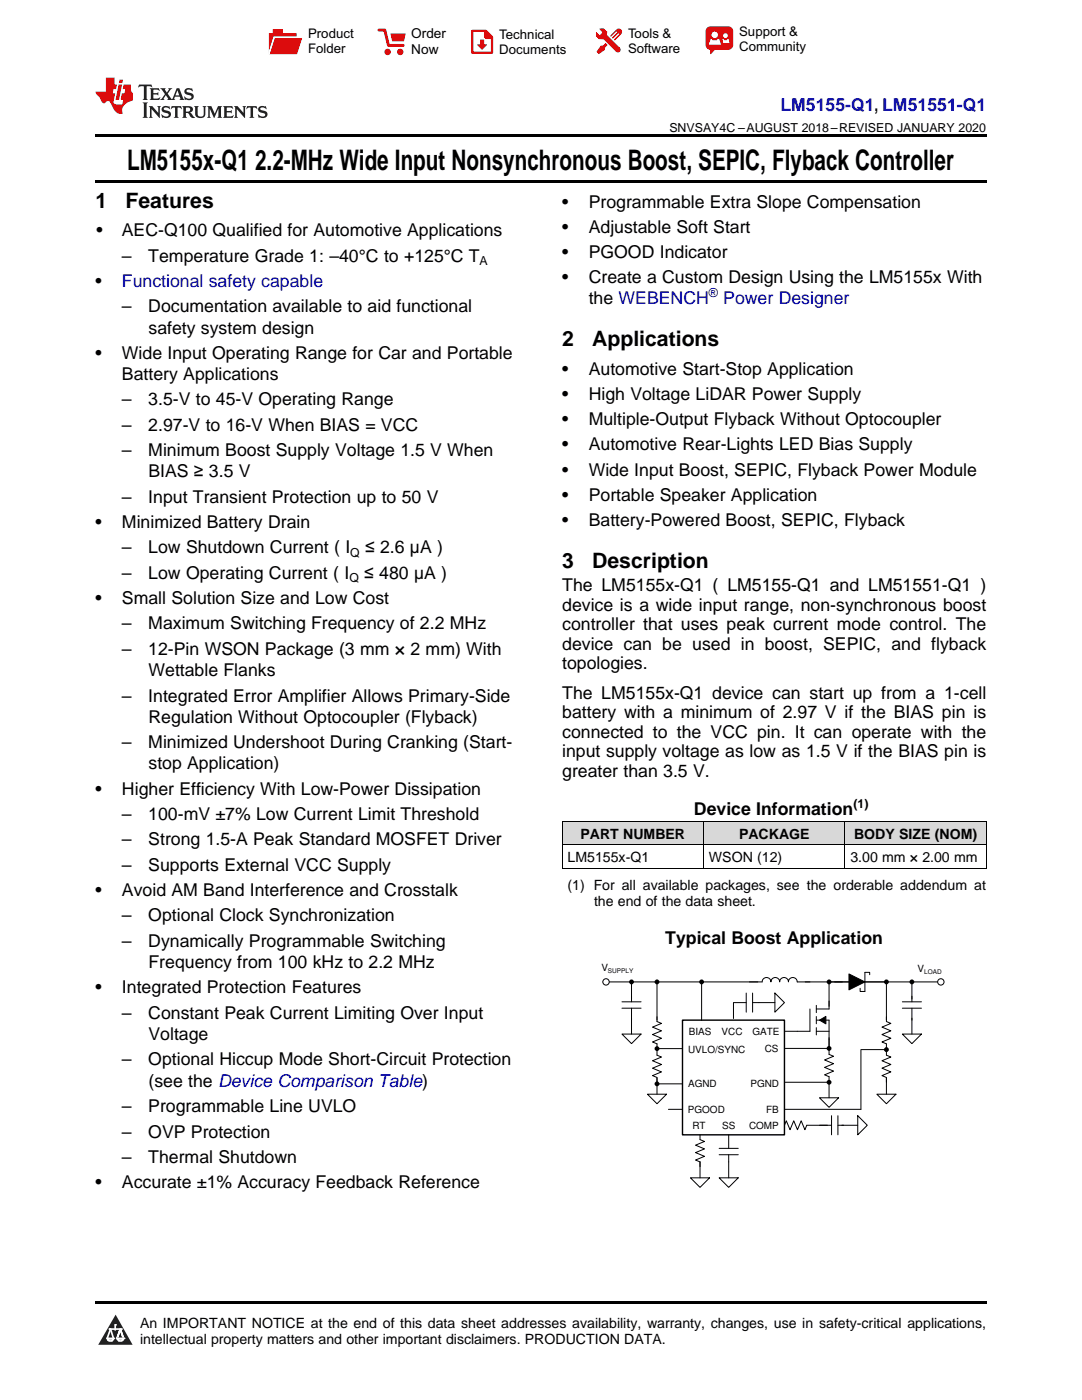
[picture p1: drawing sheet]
<svg xmlns="http://www.w3.org/2000/svg" width="216mm" height="279mm" viewBox="0 0 216 279" stroke-linecap="round" stroke-linejoin="round" font-family="sans-serif">
<defs><g id="words">
<g font-size="5.6">
<text x="25.4" y="33.9">LM5155x-Q1</text>
<text x="50.9" y="33.9">2.2-MHz Wide Input Nonsynchronous Boost, SEPIC, Flyback Controller</text>
</g>
<g font-size="4.2">
<text x="19" y="41.5">1</text>
<text x="25" y="41.5">Features</text>
<text x="112.2" y="69.1">2</text>
<text x="118.2" y="69.1">Applications</text>
<text x="112.2" y="113.3">3</text>
<text x="118.2" y="113.3">Description</text>
</g>
<text font-size="3.5" fill="#00f" x="155.7" y="22.2">LM5155-Q1, LM51551-Q1</text>
<g font-size="3.5">
<text x="112.2" y="41.5">•</text>
<text x="117.5" y="41.5">Programmable Extra Slope Compensation</text>
<text x="19.2" y="47.2">•</text>
<text x="24.3" y="47.2">AEC-Q100 Qualified for Automotive Applications</text>
<text x="112.2" y="46.5">•</text>
<text x="117.5" y="46.5">Adjustable Soft Start</text>
<text x="24.3" y="52.2">–</text>
<text x="29.6" y="52.2">Temperature Grade 1: –40°C to +125°C T</text>
<text x="112.2" y="51.5">•</text>
<text x="117.5" y="51.5">PGOOD Indicator</text>
<text x="19" y="57.3">•</text>
<text x="112.2" y="56.5">•</text>
<text x="117.5" y="56.5">Create a Custom Design Using the LM5155x With</text>
<text x="24.3" y="62.3">–</text>
<text x="29.6" y="62.3">Documentation available to aid functional</text>
<text x="117.5" y="60.7">the WEBENCH</text>
<text x="19" y="71.6">•</text>
<text x="24.3" y="71.6">Wide Input Operating Range for Car and Portable</text>
<text x="29.6" y="66.6">safety system design</text>
<text x="24.3" y="75.8">Battery Applications</text>
<text x="112.2" y="74.9">•</text>
<text x="117.5" y="74.9">Automotive Start-Stop Application</text>
<text x="24.3" y="80.9">–</text>
<text x="29.6" y="80.9">3.5-V to 45-V Operating Range</text>
<text x="112.2" y="79.9">•</text>
<text x="117.5" y="79.9">High Voltage LiDAR Power Supply</text>
<text x="24.3" y="86">–</text>
<text x="29.6" y="86">2.97-V to 16-V When BIAS = VCC</text>
<text x="112.2" y="84.9">•</text>
<text x="112.2" y="89.9">•</text>
<text x="117.5" y="84.9">Multiple-Output Flyback Without Optocoupler</text>
<text x="117.5" y="89.9">Automotive Rear-Lights LED Bias Supply</text>
<text x="24.3" y="91.1">–</text>
<text x="29.6" y="91.1">Minimum Boost Supply Voltage 1.5 V When</text>
<text x="29.6" y="95.3">BIAS ≥ 3.5 V</text>
<text x="112.2" y="94.9">•</text>
<text x="117.5" y="94.9">Wide Input Boost, SEPIC, Flyback Power Module</text>
<text x="24.3" y="100.4">–</text>
<text x="29.6" y="100.4">Input Transient Protection up to 50 V</text>
<text x="112.2" y="99.9">•</text>
<text x="117.5" y="99.9">Portable Speaker Application</text>
<text x="19" y="105.4">•</text>
<text x="24.3" y="105.4">Minimized Battery Drain</text>
<text x="112.2" y="104.9">•</text>
<text x="117.5" y="104.9">Battery-Powered Boost, SEPIC, Flyback</text>
<text x="24.3" y="110.5">–</text>
<text x="29.6" y="110.5">Low Shutdown Current ( I</text>
<text x="72.8" y="110.5">≤ 2.6 µA )</text>
<text x="24.3" y="115.5">–</text>
<text x="29.6" y="115.5">Low Operating Current ( I</text>
<text x="72.7" y="115.5">≤ 480 µA )</text>
<text x="112.2" y="118">The LM5155x-Q1 ( LM5155-Q1 and LM51551-Q1 )</text>
<text x="19" y="120.5">•</text>
<text x="24.3" y="120.5">Small Solution Size and Low Cost</text>
<text x="24.3" y="125.6">–</text>
<text x="29.6" y="125.6">Maximum Switching Frequency of 2.2 MHz</text>
<text x="112.2" y="121.9">device is a wide input range, non-synchronous boost</text>
<text x="112.2" y="125.8">controller that uses peak current mode control. The</text>
<text x="24.3" y="130.7">–</text>
<text x="29.6" y="130.7">12-Pin WSON Package (3 mm × 2 mm) With</text>
<text x="112.2" y="129.6">device can be used in boost, SEPIC, and flyback</text>
<text x="29.6" y="134.9">Wettable Flanks</text>
<text x="112.2" y="133.5">topologies.</text>
<text x="24.3" y="140">–</text>
<text x="29.6" y="140">Integrated Error Amplifier Allows Primary-Side</text>
<text x="112.2" y="139.5">The LM5155x-Q1 device can start up from a 1-cell</text>
<text x="112.2" y="143.4">battery with a minimum of 2.97 V if the BIAS pin is</text>
<text x="24.3" y="149.3">–</text>
<text x="29.6" y="149.3">Minimized Undershoot During Cranking (Start-</text>
<text x="29.6" y="144.3">Regulation Without Optocoupler (Flyback)</text>
<text x="112.2" y="147.2">connected to the VCC pin. It can operate with the</text>
<text x="29.6" y="153.6">stop Application)</text>
<text x="112.2" y="151.1">input supply voltage as low as 1.5 V if the BIAS pin is</text>
<text x="112.2" y="155">greater than 3.5 V.</text>
<text x="19" y="158.6">•</text>
<text x="24.3" y="158.6">Higher Efficiency With Low-Power Dissipation</text>
<text x="24.3" y="163.7">–</text>
<text x="29.6" y="163.7">100-mV ±7% Low Current Limit Threshold</text>
<text x="138.5" y="162.7">Device Information</text>
<text x="24.3" y="168.7">–</text>
<text x="24.3" y="173.8">–</text>
<text x="29.6" y="168.7">Strong 1.5-A Peak Standard MOSFET Driver</text>
<text x="29.6" y="173.8">Supports External VCC Supply</text>
<text x="19" y="178.8">•</text>
<text x="24.3" y="178.8">Avoid AM Band Interference and Crosstalk</text>
<text x="24.3" y="183.9">–</text>
<text x="29.6" y="183.9">Optional Clock Synchronization</text>
<text x="24.3" y="189">–</text>
<text x="29.6" y="189">Dynamically Programmable Switching</text>
<text x="132.8" y="188.5">Typical Boost Application</text>
<text x="29.6" y="193.2">Frequency from 100 kHz to 2.2 MHz</text>
<text x="19" y="198.2">•</text>
<text x="24.3" y="198.2">Integrated Protection Features</text>
<text x="24.3" y="203.3">–</text>
<text x="29.6" y="203.3">Constant Peak Current Limiting Over Input</text>
<text x="29.6" y="207.5">Voltage</text>
<text x="24.3" y="212.6">–</text>
<text x="29.6" y="212.6">Optional Hiccup Mode Short-Circuit Protection</text>
<text x="24.3" y="221.9">–</text>
<text x="29.6" y="221.9">Programmable Line UVLO</text>
<text x="29.6" y="216.9">(see the Device Comparison Table)</text>
<text x="24.3" y="227">–</text>
<text x="29.6" y="227">OVP Protection</text>
<text x="24.3" y="232.1">–</text>
<text x="29.6" y="232.1">Thermal Shutdown</text>
<text x="19" y="237.1">•</text>
<text x="24.3" y="237.1">Accurate ±1% Accuracy Feedback Reference</text>
</g>
<g font-size="3.5" fill="#0000c8">
<text x="24.3" y="57.3">Functional safety capable</text>
<text x="144.3" y="60.7">Power Designer</text>
</g>
<g font-size="2.8">
<text x="115.8" y="167.4">PART NUMBER</text>
<text x="147.5" y="167.4">PACKAGE</text>
<text x="170.4" y="167.4">BODY SIZE (NOM)</text>
<text x="113.2" y="172">LM5155x-Q1</text>
<text x="141.5" y="172">WSON (12)</text>
<text x="169.7" y="172">3.00 mm × 2.00 mm</text>
<text x="113.2" y="177.6">(1) For all available packages, see the orderable addendum at</text>
<text x="118.5" y="180.7">the end of the data sheet.</text>
<text x="27.9" y="265">An IMPORTANT NOTICE at the end of this data sheet addresses availability, warranty, changes, use in safety-critical applications,</text>
<text x="27.9" y="268.2">intellectual property matters and other important disclaimers. PRODUCTION DATA.</text>
</g>
<g font-size="2.7">
<text x="82.1" y="7.7">Order</text>
<text x="82.1" y="10.7">Now</text>
</g>
<g font-size="2.6">
<text x="61.5" y="7.6">Product</text>
<text x="61.5" y="10.6">Folder</text>
<text x="99.6" y="7.8">Technical</text>
<text x="99.6" y="10.8">Documents</text>
<text x="125.3" y="7.6">Tools &amp;</text>
<text x="125.3" y="10.6">Software</text>
<text x="147.5" y="7.2">Support &amp;</text>
<text x="147.5" y="10.2">Community</text>
</g>
<g font-size="2.5">
<text x="133.6" y="26.3">SNVSAY4C –AUGUST 2018–REVISED JANUARY 2020</text>
<text x="95.7" y="53">A</text>
<text x="69.9" y="111.2">Q</text>
<text x="69.7" y="116.2">Q</text>
<text x="170.3" y="161.3">(1)</text>
</g>
<text font-size="2.5" fill="#0000c8" x="141.5" y="59.3">®</text>
<g font-size="2">
<text x="120" y="193.8">V</text>
<text x="183.1" y="194">V</text>
<text x="137.4" y="206.5">BIAS</text>
<text x="144" y="206.6">VCC</text>
<text x="150.1" y="206.5">GATE</text>
<text x="152.6" y="209.9">CS</text>
<text x="137.3" y="210.1">UVLO/SYNC</text>
<text x="137.3" y="216.9">AGND</text>
<text x="149.7" y="216.9">PGND</text>
<text x="137.3" y="222.2">PGOOD</text>
<text x="138.2" y="225.4">RT</text>
<text x="144.1" y="225.3">SS</text>
<text x="149.5" y="225.4">COMP</text>
<text x="152.9" y="222.2">FB</text>
</g>
<g font-size="1.3">
<text x="121.3" y="194.1">SUPPLY</text>
<text x="184.4" y="194.3">LOAD</text>
</g>
</g></defs>
<g fill="#d8d8d8">
<path d="M112.2 164h28.2v4.7h-28.2z"/>
<path d="M140.4 164h28.2v4.7h-28.2z"/>
<path d="M168.6 164h28.2v4.7h-28.2z"/>
</g>
<path d="M23.1 262.4l3.4 6h-6.9z" fill-rule="evenodd" fill="#231f20"/>
<path d="M21.4 267.1h1.2l-.3 .5h-.3a.55 .55 0 0 1-.6-.5z" fill-rule="evenodd" fill="#fff"/>
<path d="M21.4 267.1h1.2l-.3 .5h-.3a.55 .55 0 0 1-.6-.5z" fill="none" stroke="#231f20" stroke-width=".34"/>
<path d="M21.4 267.1l1.2 .1-.3 .4h-.5z" fill="none" stroke="#fff" stroke-width=".34"/>
<path d="M23 265.3h.1" fill="none" stroke="#fff" stroke-width=".34"/>
<path d="M23 264.4v.9z" fill="#fff"/>
<path d="M23 264.4v.9z" fill="none" stroke="#fff" stroke-width=".34"/>
<circle cx="23" cy="264.4" r=".17" fill="#fff"/>
<path d="M21.9 265.2h.1" fill="none" stroke="#fff" stroke-width=".34"/>
<path d="M21.9 265.2h2.3z" fill="#fff"/>
<path d="M21.9 265.2h2.3z" fill="none" stroke="#fff" stroke-width=".34"/>
<circle cx="24.2" cy="265.2" r=".17" fill="#fff"/>
<path d="M23.3 267.1h.1" fill="none" stroke="#fff" stroke-width=".34"/>
<path d="M24 265.2l-.7 1.9z" fill-rule="evenodd" fill="#fff"/>
<path d="M24 265.2l-.7 1.9z" fill="none" stroke="#fff" stroke-width=".34"/>
<path d="M24 265.2l.7 1.9z" fill-rule="evenodd" fill="#fff"/>
<path d="M24 265.2l.7 1.9z" fill="none" stroke="#fff" stroke-width=".34"/>
<path d="M24.6 267.1h.1" fill="none" stroke="#fff" stroke-width=".34"/>
<circle cx="21.4" cy="267.1" r=".17" fill="#fff"/>
<path d="M22.1 265.2l-.7 1.9z" fill="#fff"/>
<path d="M22.1 265.2l-.7 1.9z" fill="none" stroke="#fff" stroke-width=".34"/>
<path d="M22.1 265.2l.5 1.9z" fill="#fff"/>
<path d="M22.1 265.2l.5 1.9z" fill="none" stroke="#fff" stroke-width=".34"/>
<circle cx="22.6" cy="267.1" r=".17" fill="#fff"/>
<path d="M23.4 267.1h1.3a.65 .65 0 0 1-.7 .5 .65 .65 0 0 1-.6-.5z" fill-rule="evenodd" fill="#fff"/>
<path d="M23.4 267.1h1.3a.65 .65 0 0 1-.7 .5 .65 .65 0 0 1-.6-.5z" fill="none" stroke="#231f20" stroke-width=".34"/>
<path d="M23.4 267.1h1.3l-.4 .5h-.6z" fill="none" stroke="#fff" stroke-width=".34"/>
<path d="M23.3 267.1h.1" fill="none" stroke="#fff" stroke-width=".34"/>
<circle cx="24.7" cy="267.1" r=".17" fill="#fff"/>
<path d="M19 259.7h177.8v.5h-177.8z" fill="#000"/>
<g fill="none" stroke="#000" stroke-width=".2">
<path d="M120.3 196h31.8a.87 .87 0 0 1 .9-.9 .87 .87 0 0 1 .8 .9 .87 .87 0 0 1 .9-.9 .87 .87 0 0 1 .9 .9 .87 .87 0 0 1 .8-.9 .87 .87 0 0 1 .9 .9 .87 .87 0 0 1 .9-.9 .87 .87 0 0 1 .9 .9h28.6M148.9 198.2v3.8M150.2 198.2v3.8M165.4 196v5.4h-2.5M169.4 194.4l3.2 1.6-3.2 1.6zM173.5 194.5v-.4h-.9v3.8h-1v-.7M180.1 199.9h3.8M182 196v3.9M146.4 200.1h2.5M146.4 200.1v3.2M150.2 200.1h1.2M156.5 216h8.9"/>
<path d="M161.6 201.4v4.4h-5.1M162.9 203.6h2.5v5.6h-8.8M162.9 205.8h2.5M162.9 200.6v1.5M162.9 202.9v1.4M162.9 205.1v1.4M163.5 203.6l1.3-.8v1.5zM165.4 209.5v.9l.9 .4-1.8 .7 1.8 .8-1.8 .7 1.8 .8-1.8 .7 .9 .4v.9M180.1 201.2h3.8M182 201.2v2.4"/>
</g>
<g fill="#000">
<path d="M169.4 194.4l3.2 1.6-3.2 1.6zM163.5 203.6l1.3-.8v1.5z"/>
<circle cx="165.4" cy="196" r=".49"/>
<circle cx="182" cy="196" r=".49"/>
<circle cx="165.4" cy="216" r=".49"/>
<circle cx="165.4" cy="209.2" r=".49"/>
</g>
<circle cx="187.7" cy="196" r=".64" fill="#fff"/>
<g fill="none" stroke="#000" stroke-width=".2">
<path d="M124.1 199.9h3.8M126 196v3.9M131.1 196v7.9l.9 .3-1.8 .8 1.8 .7-1.8 .8 1.8 .7-1.8 .7 .9 .4v1h5.1M140 196v7.6M124.1 201.2h3.8M126 201.2v2.4M129.2 218.4h3.8l-1.9 1.9zM131.1 209.6v1l.9 .4-1.8 .7 1.8 .7-1.8 .8 1.8 .7-1.8 .8 .9 .3v3.4M171.8 209.5h5.1M171.8 209.6v11.8h-15.3"/>
<circle cx="187.7" cy="196" r=".64"/>
</g>
<g fill="#000">
<circle cx="126" cy="196" r=".49"/>
<circle cx="131.1" cy="196" r=".49"/>
<circle cx="140" cy="196" r=".49"/>
<circle cx="131.1" cy="209.3" r=".49"/>
<circle cx="176.9" cy="209.5" r=".49"/>
</g>
<circle cx="120.9" cy="196" r=".64" fill="#fff"/>
<g fill="none" stroke="#000" stroke-width=".2">
<path d="M112.2 173.3h84.6M112.2 168.6h84.6M112.2 164h84.6M112.2 164v9.3M140.4 164v9.3M168.6 164v9.3M196.8 164v9.3M154.6 198.2l1.9 1.9-1.9 1.9zM176.9 196v7.9l.9 .3-1.8 .8 1.8 .7-1.8 .8 1.8 .7-1.8 .7 .9 .4v1M124.1 206.4h3.8l-1.9 1.9zM126 203.2v3.2M131.1 216.3h5.1"/>
<path d="M151.4 200.1h3.2M163.5 219.1h3.8l-1.9 1.9zM165.4 215.9v3.2M175 218.4h3.8l-1.9 1.9zM176.9 209.6v1l.9 .4-1.8 .7 1.8 .7-1.8 .8 1.8 .7-1.8 .8 .9 .3v3.4M180.1 206.4h3.8l-1.9 1.9zM182 203.2v3.2M133.4 221.4h2.8M137.8 235.1h3.8l-1.9 1.9zM139.7 226.5v.9l.9 .4-1.8 .7 1.8 .8-1.8 .7 1.8 .8-1.8 .7 .9 .4v3.2M143.5 235.1h3.8l-1.9 1.9zM143.5 229.2h3.8"/>
<path d="M143.5 230.5h3.8M145.4 226.5v2.7M145.4 230.5v4.6M156.5 224.6l.4-.9 .7 1.8 .8-1.8 .7 1.8 .8-1.8 .7 1.8 .4-.9h4.9M165.9 222.7v3.8M167.2 224.6h4M167.2 222.7v3.8M171.2 222.7l1.9 1.9-1.9 1.9z"/>
<circle cx="120.9" cy="196" r=".64"/>
</g>
<g fill="#000">
<circle cx="176.9" cy="196" r=".49"/>
<circle cx="131.1" cy="216.3" r=".49"/>
</g>
<path d="M136.2 203.6h20.3v22.9h-20.3z" fill="none" stroke="#000" stroke-width=".28"/>
<path d="M19 35.9h177.8v.5h-177.8zM19 26.8h177.8v.6h-177.8zM112.2 173.3h.1zM168.5 173.3h.1zM196.7 173.3h.1z" fill="#000"/>
<path d="M27.7 16.9l-.1 .6 .6-.3h.5v.2v2.2l-.2 .4h1l-.2-.4v-2.2v-.2h.5l.6 .3-.2-.6zM29.9 17.6l.2 .4v1.6l-.2 .4h1.9l.1-.6a1.09 1.09 0 0 1-1.3 .1v-.6h.6l.4 .2v-.7l-.2 .2h-.8v-.6l.2-.1a1.01 1.01 0 0 1 1 .3l-.1-.6zM32 17.6l.9 1.2-1 1.2h.9l-.2-.3 .5-.7 .5 .7-.3 .3h1.7l-.2-.3 .1-.4h1l.1 .4-.2 .3h1l-.3-.4-.7-2h-.5l-1 2.2-.8-1.1 .9-1.1h-.9l.2 .2-.4 .7-.4-.7 .2-.2zM35.4 18l.4 1h-.8zM37 17.7a.66 .66 0 0 0-.2 .8 .66 .66 0 0 0 .6 .4l.7 .2 .1 .2a.8 .8 0 0 1-.7 .4 .8 .8 0 0 1-.7-.5l.1 .8 .2-.2a.94 .94 0 0 0 1.1 .1 .94 .94 0 0 0 .4-.9 1.48 1.48 0 0 0-1.3-.6v-.4a1.1 1.1 0 0 1 1.2 .2l-.2-.6-.2 .1-.5-.1zM28.5 20.4l.2 .4v2.3l-.2 .4h1l-.2-.4v-2.3l.2-.4zM29.7 21.2l.2 .4v1.5l-.2 .4h.8l-.3-.4 .1-1.3 1.6 1.8v-2l.2-.4h-.7l.2 .2v1.1l-1.2-1.3zM32.5 21.3a.66 .66 0 0 0-.2 .8 .66 .66 0 0 0 .6 .4l.6 .2 .2 .2a.8 .8 0 0 1-.8 .4 .8 .8 0 0 1-.7-.5l.2 .7 .2-.1a.94 .94 0 0 0 1 .1 .94 .94 0 0 0 .5-1 1.47 1.47 0 0 0-1.3-.6l-.1-.3a1.1 1.1 0 0 1 1.3 .2l-.2-.6-.2 .1-.5-.2zM34.3 21.2l-.2 .6a.64 .64 0 0 1 .8-.3v1.6l-.2 .4h1l-.3-.4 .1-1.6a.66 .66 0 0 1 .8 .3l-.2-.6zM36.3 21.2l.3 .4v1.5l-.3 .4h1l-.2-.2v-.7h.5l.1 .1a.8 .8 0 0 0 1.2 .7l-1-1a.62 .62 0 0 0 .6-.5 .62 .62 0 0 0-.6-.7zM37.1 21.5h.1a.48 .48 0 0 1 .6 0 .48 .48 0 0 1 .1 .6l-.2 .1-.6 .1zM38.7 21.2l.2 .2a2.29 2.29 0 0 0 .4 2 1.05 1.05 0 0 0 1.7-.7v-1.3l.2-.2h-.8l.2 .4v1.1a.61 .61 0 0 1-.6 .6 .61 .61 0 0 1-.6-.6v-1.1l.3-.4zM41.3 21.2l.3 .4v1.5l-.3 .4h.8l-.2-.4v-1.4l.8 1.9 .9-1.9v1.4l-.2 .4h.9l-.2-.4v-1.5l.2-.4h-.8l-.7 1.5-.6-1.5zM44.5 21.2l.2 .4v1.5l-.2 .4h1.9l.2-.6a1.1 1.1 0 0 1-1.4 .2v-.7h.6l.4 .2v-.6l-.2 .1-.8 .1v-.6l.2-.1a1.02 1.02 0 0 1 1.1 .2l-.2-.5zM46.7 21.2l.2 .4v1.5l-.2 .4h.8l-.3-.4 .1-1.3 1.6 1.8v-2l.2-.4h-.7l.2 .2v1.1l-1.2-1.3zM49.3 21.2l-.1 .6a.64 .64 0 0 1 .8-.3v1.6l-.3 .4h1l-.2-.4v-1.6a.66 .66 0 0 1 .8 .3l-.1-.6zM51.7 21.3a.66 .66 0 0 0-.2 .7 .66 .66 0 0 0 .7 .5l.6 .2 .1 .2a.8 .8 0 0 1-.7 .4 .8 .8 0 0 1-.7-.5l.1 .7 .2-.1a.94 .94 0 0 0 1.1 .1 .94 .94 0 0 0 .4-1 1.48 1.48 0 0 0-1.2-.6l-.1-.3a1.1 1.1 0 0 1 1.2 .2l-.2-.6-.1 .1-.6-.2z" fill="#231f20"/>
<path d="M21.1 15.5v2.8h-2v.4l.9 .9a.96 .96 0 0 0 1 1 .59 .59 0 0 1 .5-.4 .59 .59 0 0 1 .5 .3l.4 .8a1.61 1.61 0 0 0 2.1 1.3 1.63 1.63 0 0 1 1.1-2.2l.9-.3v-1.5a1.6 1.6 0 0 1-.4-1.7h-1.4l-.2 .9h.5l-.2 .8h-.5l-.2 1v.3h.5l-.2 .9h-.7a.74 .74 0 0 1-1-.6l.3-1.6h-.5l.2-.8h.5l.1-.9h-.4v-1.4zM23.7 16.9l-.7 3h.8l.6-3zM23.8 15.9l-.1 .7h.7l.2-.7z" fill="#ee1d23"/>
<g fill="#d60000">
<path d="M54.4 5.8h2v.8h2.8v4.2h-5.5v-4.2h.7z" fill-rule="evenodd"/>
<path d="M54.7 7.5h5.6l-1 3.3h-5.6z" fill-rule="evenodd"/>
</g>
<path d="M54.6 7.4h5.8l-.1 .1h-5.5l-1.1 3.3z" fill-rule="evenodd" fill="#fff"/>
<path d="M54.6 7.4h5.8l-.1 .1h-5.5l-1.1 3.3z" fill="none" stroke="#fff" stroke-width=".2"/>
<path d="M75.6 6h1.2l.7 3.1h3" fill="none" stroke="#d60000" stroke-width=".56"/>
<g fill="#d60000">
<path d="M77.9 6.7h3.1l-.4 1.5h-2.3z" fill-rule="evenodd"/>
<circle cx="77.3" cy="10.4" r=".64"/>
<circle cx="79.9" cy="10.4" r=".64"/>
</g>
<path d="M94.2 6.2h2.7l1.3 1.2v3.1h-4z" fill="none" stroke="#d60000" stroke-width=".44"/>
<g fill="#d60000">
<path d="M95.8 7.9h.8v1h.6l-1 1.1-1-1v-.1h.6z" fill-rule="evenodd"/>
<path d="M96.6 6.2h.3l1.3 1.2v.4h-1.3l-.3-.4z" fill-rule="evenodd"/>
<path d="M119.6 5.7h.9l.6 .6 .1 .7 2.5 2.5-.8 .8-2.3-2.3-1.1-.2-.6-.6v-.8l.7 .6 .5-.4v-.2l-.4-.5z" fill-rule="evenodd"/>
<path d="M119.9 9.1h.4l.5-.5 .4 .4-.5 .5v.4l-1.2 .9-.5-.5z" fill-rule="evenodd"/>
<path d="M123 5.9a.67 .67 0 0 1 .9 0 .67 .67 0 0 1 0 .9z" fill-rule="evenodd"/>
<path d="M123 5.9l.9 .9-1.2 1.2h-.2l.1-.2 .9-.9 .1-.2h-.3l-.9 1h-.2v-.2l.9-1 .1-.2h-.3l-.9 1h-.2v-.2z" fill-rule="evenodd"/>
<circle cx="123.3" cy="9.9" r=".54"/>
</g>
<path d="M121.1 6.3l-.1 .7" fill="none" stroke="#d60000" stroke-width=".2"/>
<g fill="#d60000">
<path d="M141.1 5.5l.6-.2h3.6a.95 .95 0 0 1 1 .9v2.8a.95 .95 0 0 1-1 .9h-3.6a.95 .95 0 0 1-.9-.9v-2.8z" fill-rule="evenodd"/>
<path d="M141.7 9.9h.9l-.7 .9h-.2z" fill-rule="evenodd"/>
</g>
<g fill="#fff">
<path d="M144.3 8.6h1.3z"/>
<path d="M141.8 7.8h.3l.1 .2h.8l.2-.2h.3l.4 1.1h-2.5z" fill-rule="evenodd"/>
<path d="M144.2 7.8h.2l.2 .2h.4l.2-.2h.2l.2 .8h-1.3z" fill-rule="evenodd"/>
<circle cx="142.6" cy="6.9" r=".65"/>
<circle cx="144.8" cy="7.1" r=".48"/>
</g>
<use href="#words"/>
</svg>
